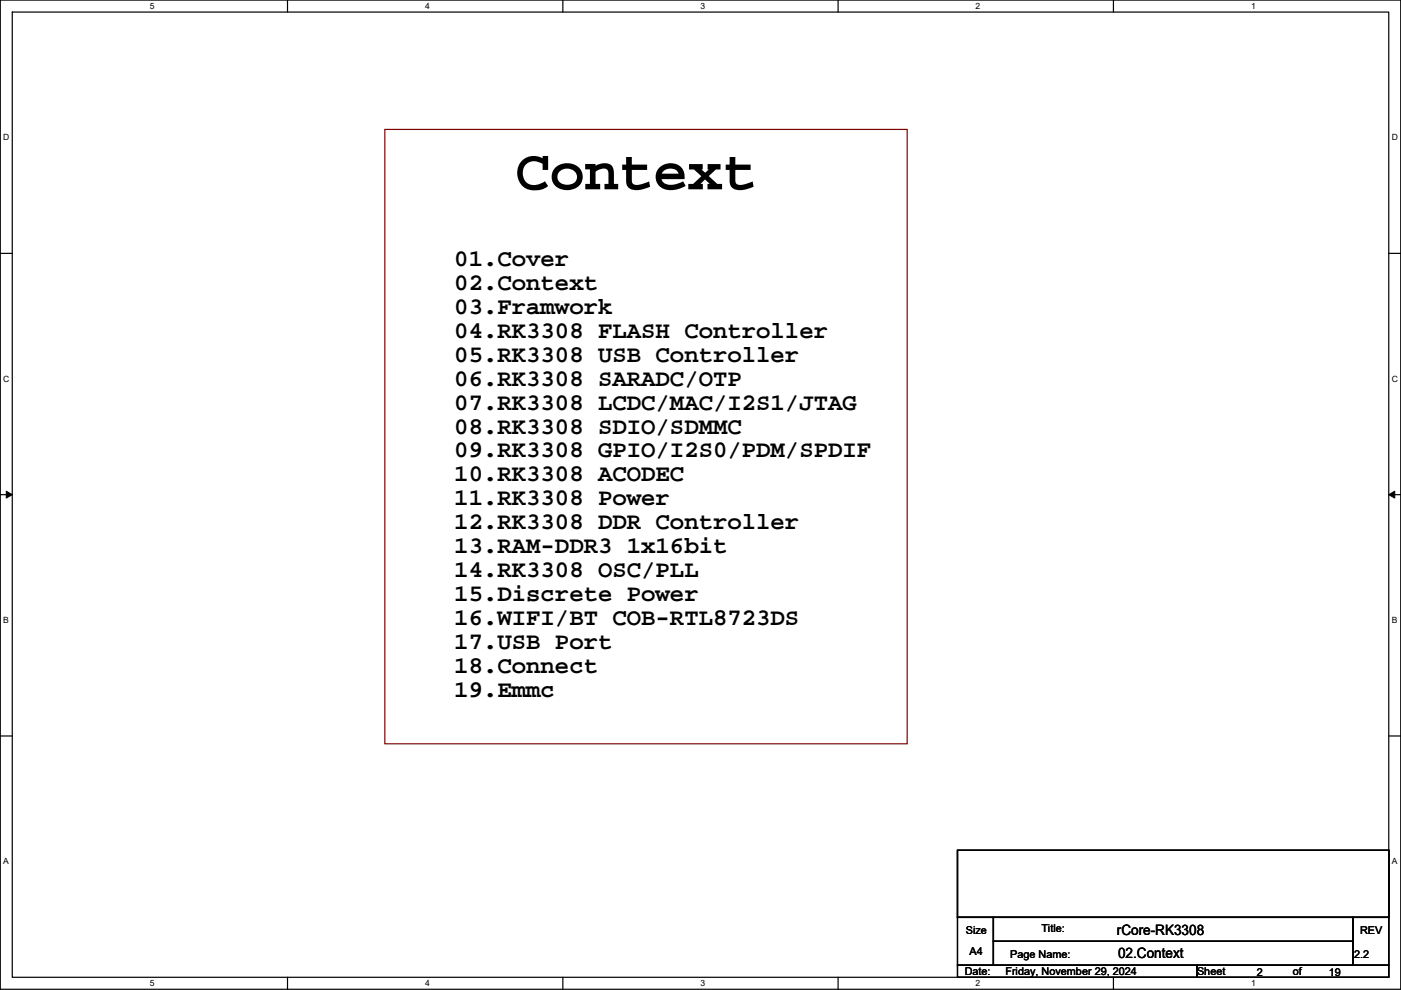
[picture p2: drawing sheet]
<svg xmlns="http://www.w3.org/2000/svg" width="297mm" height="210mm" viewBox="0 0 297 210" stroke-linecap="round" stroke-linejoin="round" font-family="sans-serif">
<defs><g id="words">
<text font-size="12.2" x="109.3" y="40.2">Context</text>
<g font-size="5.1">
<text x="96.3" y="56.4">01.Cover</text>
<text x="96.3" y="61.5">02.Context</text>
<text x="96.3" y="66.5">03.Framwork</text>
<text x="96.3" y="71.6">04.RK3308 FLASH Controller</text>
<text x="96.3" y="76.7">05.RK3308 USB Controller</text>
<text x="96.3" y="81.8">06.RK3308 SARADC/OTP</text>
<text x="96.3" y="86.9">07.RK3308 LCDC/MAC/I2S1/JTAG</text>
<text x="96.3" y="91.9">08.RK3308 SDIO/SDMMC</text>
<text x="96.3" y="97">09.RK3308 GPIO/I2S0/PDM/SPDIF</text>
<text x="96.3" y="102.1">10.RK3308 ACODEC</text>
<text x="96.3" y="107.2">11.RK3308 Power</text>
<text x="96.3" y="112.3">12.RK3308 DDR Controller</text>
<text x="96.3" y="117.3">13.RAM-DDR3 1x16bit</text>
<text x="96.3" y="122.4">14.RK3308 OSC/PLL</text>
<text x="96.3" y="127.5">15.Discrete Power</text>
<text x="96.3" y="132.6">16.WIFI/BT COB-RTL8723DS</text>
<text x="96.3" y="137.7">17.USB Port</text>
<text x="96.3" y="142.7">18.Connect</text>
<text x="96.3" y="147.8">19.Emmc</text>
</g>
<g font-size="3">
<text x="236.8" y="198.3">rCore-RK3308</text>
<text x="237" y="203.2">02.Context</text>
</g>
<g font-size="2.3">
<text x="220.8" y="197.7">Title:</text>
<text x="204.8" y="198.2">Size</text>
<text x="205.5" y="202.5">A4</text>
<text x="214.2" y="203.2">Page Name:</text>
<text x="287.1" y="203.2">2.2</text>
<text x="288.3" y="198.2">REV</text>
<text x="204.5" y="206.8">Date:</text>
<text x="213.2" y="206.8">Friday, November 29, 2024</text>
<text x="253.8" y="206.8">Sheet</text>
<text x="266.5" y="207.1">2</text>
<text x="274.1" y="206.8">of</text>
<text x="281.7" y="207.1">19</text>
</g>
<g font-size="1.8">
<text x="31.8" y="1.9">5</text>
<text x="90.1" y="1.9">4</text>
<text x="148.5" y="1.9">3</text>
<text x="206.9" y="1.9">2</text>
<text x="265.2" y="1.9">1</text>
<text x=".7" y="29.8">D</text>
<text x="295.1" y="29.8">D</text>
<text x=".7" y="81">C</text>
<text x="295.1" y="81">C</text>
<text x=".7" y="132.1">B</text>
<text x="295.1" y="132.1">B</text>
<text x=".7" y="183.3">A</text>
<text x="295.1" y="183.3">A</text>
<text x="31.8" y="209.2">5</text>
<text x="90.1" y="209.2">4</text>
<text x="148.5" y="209.2">3</text>
<text x="206.9" y="209.2">2</text>
<text x="265.2" y="209.2">1</text>
</g>
</g></defs>
<path d="M.1 0h296.9v209.8h-296.9zM2.6 2.6h291.8v204.7h-291.8z" fill="none" stroke="#000" stroke-width=".25"/>
<g fill="#fff">
<path d="M31.8 .3h1v2h-1z"/>
<path d="M31.8 207.5h1v2.1h-1z"/>
</g>
<path d="M61 0v2.6M61 207.3v2.5" fill="none" stroke="#000" stroke-width=".25"/>
<g fill="#fff">
<path d="M90.1 .3h1v2h-1z"/>
<path d="M90.1 207.5h1v2.1h-1z"/>
</g>
<path d="M119.3 0v2.6M119.3 207.3v2.5" fill="none" stroke="#000" stroke-width=".25"/>
<g fill="#fff">
<path d="M148.5 .3h1v2h-1z"/>
<path d="M148.5 207.5h1v2.1h-1z"/>
</g>
<path d="M177.7 0v2.6M177.7 207.3v2.5" fill="none" stroke="#000" stroke-width=".25"/>
<g fill="#fff">
<path d="M206.9 .3h1v2h-1z"/>
<path d="M206.9 207.5h1v2.1h-1z"/>
</g>
<path d="M236.1 0v2.6M236.1 207.3v2.5" fill="none" stroke="#000" stroke-width=".25"/>
<g fill="#fff">
<path d="M265.2 .3h1v2h-1z"/>
<path d="M265.2 207.5h1v2.1h-1z"/>
<path d="M.7 28.2h1.3v2h-1.3z"/>
<path d="M295.1 28.2h1.3v2h-1.3z"/>
<path d="M.7 79.3h1.3v2.1h-1.3z"/>
<path d="M295.1 79.3h1.3v2.1h-1.3z"/>
</g>
<path d="M.1 53.7h2.5M294.4 53.7h2.6" fill="none" stroke="#000" stroke-width=".25"/>
<g fill="#fff">
<path d="M.7 130.5h1.2v2h-1.2z"/>
<path d="M295.1 130.5h1.2v2h-1.2z"/>
</g>
<path d="M.1 104.9h2.5M294.4 104.9h2.6" fill="none" stroke="#000" stroke-width=".25"/>
<path d="M1.3 104.2l1.3 .7-1.3 .7zM294.4 104.9l1.3-.7v1.4z" fill="#000" stroke="#000" stroke-width=".21"/>
<g fill="#fff">
<path d="M.7 181.7h1.2v2h-1.2z"/>
<path d="M295.1 181.7h1.2v2h-1.2z"/>
</g>
<path d="M.1 156.1h2.5M294.4 156.1h2.6M203 180.4h91.4v14.2h-91.4zM203 194.6h7.6v10.1h-7.6zM210.6 194.6h76.2v5.1h-76.2zM210.6 199.7h76.2v5h-76.2zM286.8 194.6h7.6v10.1h-7.6zM203 204.7h50.8v2.6h-50.8zM253.8 204.7h40.6v2.6h-40.6z" fill="none" stroke="#000" stroke-width=".25"/>
<path d="M81.6 27.5h110.7v130.3h-110.7z" fill="none" stroke="#800000" stroke-width=".25"/>
<use href="#words"/>
</svg>
